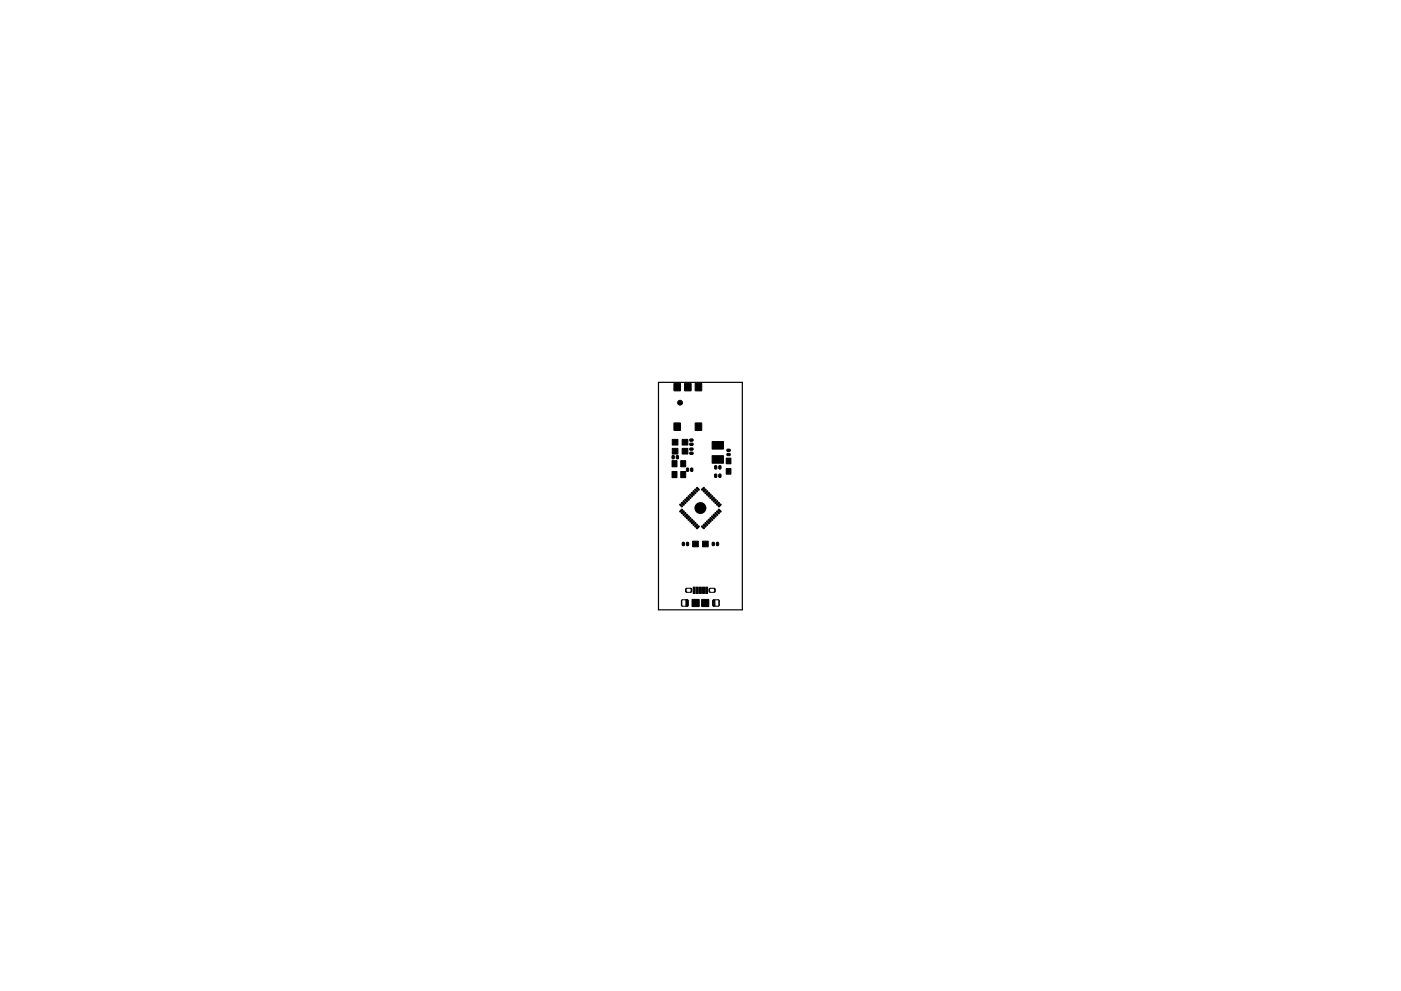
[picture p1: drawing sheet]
<svg xmlns="http://www.w3.org/2000/svg" width="297mm" height="210mm" viewBox="0 0 297 210" stroke-linecap="round" stroke-linejoin="round" font-family="sans-serif">
<path d="M139.6 81.1h17.8v48.3h-17.8z" fill="none" stroke="#000" stroke-width=".25"/>
<g fill="none" stroke="#000" stroke-width=".21">
<path d="M144.5 127.3h1.3l.1 1.2-1.3 .1zM144.6 127.3v1.2M145.4 124.9l1.1-.1 .1 .7-.2 .2-.9-.1-.1-.2zM145.4 127.3v1.3M145.5 127.3v1.3h.2v-1.3l.1 1.3v-1.3M145.6 124.9l-.1 .2 .1 .5M146.4 124.9l.1 .1-.1 .6M150.4 124.9l1.1-.1 .1 .7-.2 .2-.9-.1-.2-.2zM150.6 124.9l-.2 .2 .2 .4M151.2 127.3h1.2v1.2h-1.2zM151.4 124.9l.1 .1-.1 .6M151.6 127.3v1.2l-.2-1.2h-.1v1.2h-.1v-1.2"/>
<path d="M152.4 127.3v1.2"/>
</g>
<circle cx="148.5" cy="107.8" r=".63" fill="none" stroke="#000" stroke-width="1.3"/>
<g fill="#000" stroke="#000" stroke-width=".21">
<path d="M142.5 96.7h.4l.1 .4a.26 .26 0 0 1-.3 .3 .26 .26 0 0 1-.2-.3zM142.5 97.7h1v1.3h-1zM142.5 93.2h1.2v1.2h-1.2zM142.5 95.1h1.2v1.2h-1.2zM143.4 96.7h.4l.1 .4a.26 .26 0 0 1-.3 .3 .26 .26 0 0 1-.2-.3zM142.9 89.8h1.4v1.5h-1.4zM142.9 81.4h1.4v1.5h-1.4zM144.3 97.7h1.1v1.3h-1.1zM144.6 93.2h1.2v1.2h-1.2zM144.6 95.1h1.2v1.2h-1.2zM145.6 99.4h.4v.4a.26 .26 0 0 1-.2 .2 .26 .26 0 0 1-.3-.2zM145.2 81.4h1.3v1.5h-1.3z"/>
<path d="M146.3 95.1l.4-.1a.26 .26 0 0 1 .3 .3 .26 .26 0 0 1-.3 .2h-.4zM146.3 96l.4-.1a.26 .26 0 0 1 .3 .3 .26 .26 0 0 1-.3 .2h-.4zM146.3 94.1l.4-.1a.26 .26 0 0 1 .3 .3 .26 .26 0 0 1-.3 .2h-.4zM146.3 93.2l.4-.1a.26 .26 0 0 1 .3 .3 .26 .26 0 0 1-.3 .2h-.4zM146.5 99.4h.3l.1 .4a.26 .26 0 0 1-.2 .2 .26 .26 0 0 1-.3-.2zM147.4 89.8h1.4v1.5h-1.4zM147.4 81.4h1.4v1.5h-1.4zM151 93.7h2.4v1.6h-2.4zM151.6 98.8h.3l.1 .5a.26 .26 0 0 1-.3 .2 .26 .26 0 0 1-.2-.2zM152.4 98.8h.4l.1 .5a.26 .26 0 0 1-.3 .2 .26 .26 0 0 1-.2-.2zM151 96.7h2.4v1.6h-2.4zM154 99.4h1v1.2h-1z"/>
<path d="M154 97.2h1v1.2h-1zM154.2 95.3h.4a.26 .26 0 0 1 .3 .2 .26 .26 0 0 1-.3 .3l-.4-.1zM154.2 96.2h.4a.26 .26 0 0 1 .3 .2 .26 .26 0 0 1-.3 .3l-.4-.1zM142.5 100h1v1.3h-1zM144.1 108.4l.4-.4 .2 .1-.4 .5zM144.2 107l.5 .3v.2l-.6-.3zM144.5 108.8l.4-.4 .2 .1-.5 .5zM144.5 106.6h.2l.4 .5-.2 .1zM144.7 115.1h.4v.5a.26 .26 0 0 1-.2 .2 .26 .26 0 0 1-.3-.2zM144.8 109.1l.5-.4 .1 .1-.4 .6zM144.8 106.3h.2l.4 .5h-.2zM145.2 109.5l.4-.4 .2 .1-.4 .5z"/>
<path d="M145.2 105.9h.2l.4 .5-.2 .1zM144.3 100h1.1v1.3h-1.1zM145.6 115.1h.4v.5a.26 .26 0 0 1-.2 .2 .26 .26 0 0 1-.3-.2zM145.5 109.8l.5-.4 .1 .1-.4 .6zM145.6 105.5l.5 .4v.2l-.6-.4zM145.9 110.2l.4-.4 .2 .1-.4 .5zM145.9 105.2h.2l.4 .5-.2 .1zM146.3 110.6l.4-.4 .1 .1-.4 .5zM146.3 104.8l.5 .4v.2l-.5-.4zM146.6 110.9l.4-.4 .2 .1-.4 .5zM146.6 104.5l.6 .4-.1 .2-.5-.4zM146.9 114.8h1.2v1.2h-1.2z"/>
<path d="M147 111.3l.4-.4 .2 .1-.5 .5zM147 104.1l.5 .4v.2l-.5-.4zM147.7 111.2l.2 .2-.5 .4-.1-.2zM147.4 103.8l.5 .4-.1 .1-.5-.3zM148 111.6l.3 .1-.6 .5-.1-.2zM147.7 103.4l.5 .4v.2l-.5-.4zM149 114.8h1.2v1.2h-1.2zM148.8 111.6l.5 .4v.2l-.5-.4zM148.8 103.8l.4-.4 .2 .1-.5 .5zM149.2 111.2l.5 .4-.1 .2-.5-.4zM149.5 103.8l.2 .1-.5 .5-.1-.2zM149.5 110.9l.5 .4v.2l-.5-.4z"/>
<path d="M149.8 104.1l.3 .2-.6 .4-.1-.2zM149.8 110.6l.2-.1 .4 .6h-.2zM150.2 104.5l.2 .1-.5 .5-.1-.2zM150.2 110.2h.2l.3 .5h-.1zM150.6 104.8l.2 .2-.5 .4-.1-.2zM151 115.1h.4l.1 .5a.26 .26 0 0 1-.3 .2 .26 .26 0 0 1-.2-.2zM150.5 109.9l.2-.1 .4 .6h-.2zM150.9 105.2l.2 .2-.5 .4-.1-.2zM150.9 109.5h.2l.4 .5h-.2zM151.3 105.5l.2 .2-.5 .4-.1-.1zM151.6 100.6h.3l.1 .5a.26 .26 0 0 1-.3 .2 .26 .26 0 0 1-.2-.2zM151.3 109.1l.5 .4v.2l-.6-.4z"/>
<path d="M151.6 105.9l.2 .2-.5 .4-.1-.2zM151.9 115.1h.4l.1 .5a.26 .26 0 0 1-.3 .2 .26 .26 0 0 1-.2-.2zM151.6 108.8h.2l.4 .5h-.2zM152 106.3l.2 .1-.5 .4-.1-.1zM152.4 100.6h.4l.1 .5a.26 .26 0 0 1-.3 .2 .26 .26 0 0 1-.2-.2zM151.9 108.4h.2l.4 .5-.2 .1zM151.9 107l.5-.4 .1 .1-.4 .5zM152.3 108.1h.2l.4 .5h-.2zM152.3 107.3l.4-.4 .2 .1-.4 .6zM146.7 127.2h1.5v1.5h-1.5zM147 124.6h.4v1.3h-.4zM147.6 124.6h.4v1.3h-.4z"/>
<path d="M148.3 124.6h.4v1.3h-.4zM148.8 127.2h1.5v1.5h-1.5zM149 124.6h.4v1.3h-.4zM149.6 124.6h.4v1.3h-.4z"/>
<circle cx="144.2" cy="85.4" r=".51"/>
</g>
</svg>
